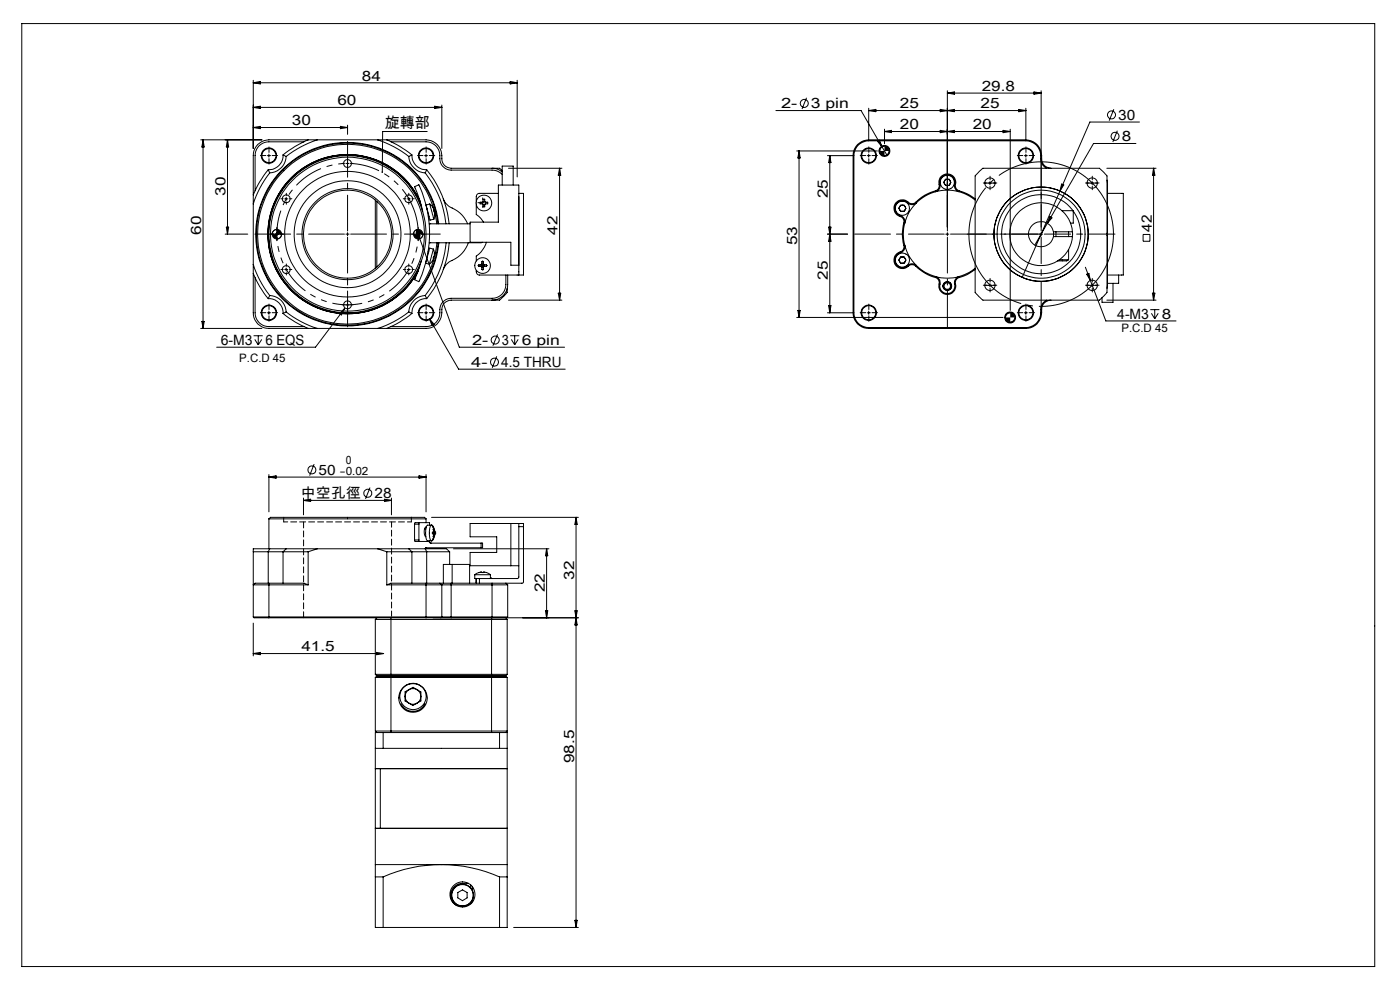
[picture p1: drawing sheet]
<svg xmlns="http://www.w3.org/2000/svg" width="297mm" height="210mm" viewBox="0 0 297 210" stroke-linecap="round" stroke-linejoin="round" font-family="sans-serif">
<defs><g id="words">
<text font-size="3.2" x="81.7" y="27.1">旋轉部</text>
<g font-size="3">
<text x="76.8" y="17.1">84</text>
<text x="71.6" y="22.3">60</text>
<text x="165.7" y="23">2-</text>
<text x="172" y="23">3 pin</text>
<text x="190.9" y="23">25</text>
<text x="208" y="23">25</text>
<text x="208.3" y="19.3">29.8</text>
<text x="61.9" y="26.6">30</text>
<text x="190.9" y="27.5">20</text>
<text x="206.4" y="27.5">20</text>
<text x="237.2" y="25.4">30</text>
<text x="238" y="30">8</text>
<text x="47.9" y="41.6" transform="rotate(-90 47.9 41.6)">30</text>
<text x="175.6" y="42.1" transform="rotate(-90 175.6 42.1)">25</text>
<text x="42.7" y="49.8" transform="rotate(-90 42.7 49.8)">60</text>
<text x="118.3" y="49.8" transform="rotate(-90 118.3 49.8)">42</text>
<text x="169.1" y="52" transform="rotate(-90 169.1 52)">53</text>
<text x="244.3" y="49.2" transform="rotate(-90 244.3 49.2)">42</text>
<text x="175.6" y="59.3" transform="rotate(-90 175.6 59.3)">25</text>
<text x="237" y="67.6">4-M3</text>
<text x="246.5" y="67.6">8</text>
<text x="46.8" y="73.2">6-M3</text>
<text x="56.3" y="73.2">6 EQS</text>
<text x="100" y="77.9">4-</text>
<text x="100.1" y="73.2">2-</text>
<text x="106.3" y="77.9">4.5 THRU</text>
<text x="106.5" y="73.2">3</text>
<text x="110.7" y="73.2">6 pin</text>
<text x="67.6" y="100.7">50</text>
<text x="63.8" y="105.7">中空孔徑</text>
<text x="79.4" y="105.7">28</text>
<text x="115.6" y="125.6" transform="rotate(-90 115.6 125.6)">22</text>
<text x="121.8" y="123" transform="rotate(-90 121.8 123)">32</text>
<text x="63.9" y="138.2">41.5</text>
<text x="121.8" y="161.9" transform="rotate(-90 121.8 161.9)">98.5</text>
</g>
<g font-size="2.5">
<text x="237.9" y="70.4">P.C.D 45</text>
<text x="50.8" y="76.8">P.C.D 45</text>
</g>
<g font-size="2.4">
<text x="72.1" y="100.7">-0.02</text>
<text x="73.3" y="98.3">0</text>
</g>
</g></defs>
<g fill="none" stroke="#000" stroke-width=".21">
<path d="M4.6 5h287v200h-287zM53.7 17v14.5M53.7 17.6l1.5-.3v.5zM53.7 17.6h56M108.2 17.3l1.5 .3-1.5 .2zM109.7 17v20.5M201 19.3v28.9M201 19.7l1.5-.2v.5zM201 19.7h19.9M219.4 19.5l1.5 .2-1.5 .3zM220.9 19.3v28.9M42.6 29.7h13"/>
<path d="M43.1 29.7l.2 1.5h-.5zM43.1 29.7v40M48.3 29.7v20M48.3 29.7l.2 1.5h-.5zM53.7 22.8l1.5-.3v.5zM53.7 22.8h40M53.7 27h20M53.7 27l1.5-.2v.5zM56.7 33h.7M56.9 36a19.7 19.7 0 0 0-3.2 5.3M56.9 36l.3 .7M57 32.7v.6"/>
<path d="M57.2 36.7a20.7 20.7 0 0 0-3.5 6.6M60 32.9a3 3 0 0 1-3.1 3.1M60 32.9l.7 .3M60.7 33.2a3.7 3.7 0 0 1-3.5 3.5M64.5 30.1h-7.5a2.89 2.89 0 0 0-2.9 2.9v7.5M65.4 29.7a21.1 21.1 0 0 0-5.4 3.2M67.3 29.7a21.8 21.8 0 0 0-6.6 3.5M72.2 26.8l1.5 .2-1.5 .3zM73.4 34.7h.6M73.7 34.4v.6M73.7 26.6v1.9M80.1 29.7a21.8 21.8 0 0 1 6.6 3.5"/>
<path d="M82.1 29.7a21.1 21.1 0 0 1 5.3 3.2M82.9 30.1h7.5a2.99 2.99 0 0 1 2.9 3.6 2.39 2.39 0 0 0 2.4 2.4h9.1l.9 .3 .8 .6M86.7 33.2a3.8 3.8 0 0 0 3.5 3.5M87.4 32.9a3 3 0 0 0 3.1 3.1M87.4 32.9l-.7 .3M90.1 33h.6M90.2 36.7a20.9 20.9 0 0 1 4.4 10.8M90.4 32.7v.6M90.5 36a21.4 21.4 0 0 1 4.8 11.5M90.5 36l-.3 .7M90.6 27.9h-9.4l-.1 8.6M92.2 22.5l1.5 .3-1.5 .2z"/>
<path d="M93.7 22.3v9.2M104.4 35.7a3.1 3.1 0 0 1 2.1 .8M106.5 36.2l-.5-.5h-10.3a2.12 2.12 0 0 1-2-2.7 3.4 3.4 0 0 0-3.3-3.3h-33.4a3.3 3.3 0 0 0-3.3 3.3v33.3a3.3 3.3 0 0 0 3.3 3.4h33.4a3.6 3.6 0 0 0 3.4-4.4 1.98 1.98 0 0 1 1.9-1.6h10.3l1-1a1.47 1.47 0 0 0 .6-1.5M106.5 39.3v-4.1h2.4v4.1M107.9 35.7h11.3M118.7 35.7l.3 1.5h-.6zM118.7 35.7v28M164.6 23.5h18.1l4.4 7.6M169 32h17.1M169.5 32v35.3M169.5 32l.3 1.5h-.5zM171.1 20.7l-1 2.4"/>
<path d="M175.5 33h5.5M176 33v33.3M176 33l.3 1.5h-.5zM181 33v33.3M184 33h.6M184.3 32.7v.6M184.3 29.7a3.3 3.3 0 0 0-3.3 3.3M184.3 23v6.7M184.3 23.5h33.3M184.3 23.5l1.5-.3v.5zM184.3 29.7h33.3M186.2 30l.4-.3 .5 1.4z"/>
<path d="M187.1 31.1l1 1.8M187.6 31a1.02 1.02 0 0 0-1 1M187.6 27.9h26.7M187.6 27.4v3.1M187.6 27.9l1.5-.3v.5zM188.6 32l-.2 .7-.8 .3M199.5 23.2l1.5 .3-1.5 .2zM199.5 27.6l1.5 .3-1.5 .2zM200.6 38h.8l.3 .7-.3 .7-.8-.1-.4-.6zM201 23.5l1.5-.3v.5zM201 27.9l1.5-.3v.5zM207.9 36.3l.6-.6h24.7l1.1 1 .5 .6v24.7l-.7 .9-.9 .8h-24.7l-.9-.8-.7-.9v-24.7z"/>
<path d="M208.9 38.8a1.09 1.09 0 0 1 1.1-1.1 1.09 1.09 0 0 1 1.1 1.1M208.9 38.8a1.09 1.09 0 0 0 1.1 1.1 1.09 1.09 0 0 0 1.1-1.1M208.9 38.8h2.2M210 38.5v.7M212.8 27.6l1.5 .3-1.5 .2zM214.3 27.4v38.5M216.1 23.2l1.5 .3-1.5 .2zM217.3 33h.6M217.6 32.7v.6M217.6 29.7a3.5 3.5 0 0 1 3.4 4 1.99 1.99 0 0 0 2 2M217.6 23v6.7M222 35.7l-.2-.2a2.49 2.49 0 0 1-1-2.5 3.1 3.1 0 0 0-3.2-3.1h-33.3a3.1 3.1 0 0 0-3.1 3.1v33.3a3.1 3.1 0 0 0 3.1 3.2h33.3a3.2 3.2 0 0 0 3.2-3.8v-.4a2.11 2.11 0 0 1 1.2-1.6"/>
<path d="M225.2 39l.5 .2-.8 1.3zM230.6 38.8a1.09 1.09 0 0 1 1.1-1.1 1.09 1.09 0 0 1 1.1 1.1M230.6 38.8a1.09 1.09 0 0 0 1.1 1.1 1.09 1.09 0 0 0 1.1-1.1M230.6 38.8h2.2M231.7 38.5v.7M234.8 35.7h10.5M234.8 38.2v23M236.3 23.2l-1 2.4M237 27.7l-.9 2.4M241 30.4h-9l-9.8 17M241.7 25.9h-10.5l-6.3 14.6M244.7 35.7v28"/>
<path d="M244.7 35.7l.3 1.5h-.5zM47.8 49.7h4.8M48 48.2h.5l-.2 1.5zM53.7 56.1a20.7 20.7 0 0 0 3.5 6.6M53.7 58a19.7 19.7 0 0 0 3.2 5.4M54.1 58.9v7.4a2.89 2.89 0 0 0 2.9 3h7.5M58.4 49.7h.7M58.7 49.3v.7M58.7 48.7l-.4 .1a.91 .91 0 0 0-.6 .9M59.7 49.7a.96 .96 0 0 1-1 1M60.4 42.2h.7M60.4 57.2h.7"/>
<path d="M60.7 41.8v.7M60.7 56.9v.6M73.4 49.7h.6M73.7 49.3v.7M79.6 42.4v14.5M79.9 42.7v13.9M86.4 42.2h.6M86.4 57.2h.6M86.7 41.8v.7M86.7 56.9v.6M88.3 49.3l.5-.2 .2 1.5zM88.4 49.7h.6"/>
<path d="M88.4 48.7l.6 1.9M88.4 48.7l.7 1.4-.4 .1zM88.7 49.3v.7M88.7 48.7a1.02 1.02 0 0 0-1 1M89 50.6l8.4 23.1h22.4M89.1 42.8a16.9 16.9 0 0 0-25.5-6.6 16.9 16.9 0 0 0-.7 26.4 16.9 16.9 0 0 0 25.9-5.2M89.2 42.9a16.9 16.9 0 0 0-25.6-6.7 16.9 16.9 0 0 0-.7 26.4 16.9 16.9 0 0 0 25.9-5.3M89.4 43.7a16.8 16.8 0 0 0-25.5-7.6 16.8 16.8 0 0 0-.8 26.6 16.8 16.8 0 0 0 25.9-6.2M89.6 44.5h.1M89.7 44.8a18.2 18.2 0 0 0-1.8-5.2l1-.4a24.5 24.5 0 0 1 0 20.6l-1-.5 1.5-3.9M89.7 49.7a1.02 1.02 0 0 1-1 1M90.5 55h.1"/>
<path d="M90.6 44.3h.1M90.8 53.4h.1M91 45.9l-.1 .1M91.1 47.5h8.6M91.2 43.3l.6 .7M91.2 43.3l.8 3.2M91.2 43.3l-.8 .2 .8 3.2 .8-.2M91.7 55.3l-.6 .7M91.7 55.3h.1M91.8 44h.1M91.8 44l.3 .5v.4h.1M91.9 52.8l.2 1"/>
<path d="M91.9 52.8l-.8 3.2M91.9 52.8l-.8-.1-.6 2.3-.2 .8 .8 .2M92 44.3a19.1 19.1 0 0 0-30.3-9.3 19.1 19.1 0 0 0 3.1 31.6 19.1 19.1 0 0 0 27.9-15.1M92.1 44.5l.1 .4M92.1 53.8h.1M92.1 53.8v.5l-.1 .1v.4l-.3 .5M92.2 44.9v.2M92.2 45.1l.1 .5M92.3 45.6l-.3 .9M92.3 45.6h.1M92.3 45.1l.3 2.4M92.9 47.5a19.3 19.3 0 0 0-29.6-14.1 19.3 19.3 0 0 0 .3 32.7 19.3 19.3 0 0 0 29.4-14.6"/>
<path d="M93.1 47.5a19.5 19.5 0 0 0-29.8-14.3 19.5 19.5 0 0 0 .3 33.1 19.5 19.5 0 0 0 29.5-14.8M94.1 42.2a4 4 0 0 0 2.4 2.2l1.6 1.3 1.1 1.8M94.7 51.5a21.2 21.2 0 0 1-4.5 11.2M95.3 51.5a22.2 22.2 0 0 1-4.8 11.9M99.3 51.5a6.6 6.6 0 0 1-4 4.1l-.8 .7-.4 .8M101 57.4a.77 .77 0 0 0 .7 .9h8.4M101 43.5v2l1 .8 .6 .8M102.1 56.2v.3M102.1 56.3h.6M102.1 43h.6M102.2 56.7l-.1-.2a.34 .34 0 0 1-.4 .1 .34 .34 0 0 1-.1-.4 .46 .46 0 0 0 .5-.1 .46 .46 0 0 0 .1-.6 .32 .32 0 0 1 .4 .1 .32 .32 0 0 1 0 .4l.1 .1a.38 .38 0 0 1 .5 .4h-.4l-.2 .2M102.2 56.7v.1a.23 .23 0 0 0 0 .3 .23 .23 0 0 0 .3 0 .23 .23 0 0 0 .1-.3v-.1"/>
<path d="M102.2 56h.4M102.2 56.7h.4M102.3 51.4l-11.2 .1M102.4 42.7v.6M102.4 56v.7M102.5 43.5l-.1-.2a.35 .35 0 0 1-.4 0 .35 .35 0 0 1-.2-.4 .46 .46 0 0 0 .6-.1 .46 .46 0 0 0 .1-.5 .28 .28 0 0 1 .4 0 .28 .28 0 0 1-.1 .4l.1 .2a.35 .35 0 0 1 .4 0 .35 .35 0 0 1 .2 .3h-.5l-.2 .3M102.5 43.5a.28 .28 0 0 0-.1 .3 .28 .28 0 0 0 .4 .1v-.4M102.5 42.7h.3M102.5 43.4h.3M102.7 56.2v.3M103 42.9v.3M103.2 51.4l-.4 1a5.2 5.2 0 0 1-1.8 1.9v1"/>
<path d="M105.7 41h-4a.66 .66 0 0 0-.7 .7v.9M107.3 58.3a5.8 5.8 0 0 1-.3 3.4l-.9 1-1.3 .5-9.1 .1a2.51 2.51 0 0 0-2.4 3 2.89 2.89 0 0 1-2.9 3h-7.5M107.7 58.3a5.3 5.3 0 0 1-.6 4l-.8 .7a2.92 2.92 0 0 1-1.9 .7M110.1 41h1v17.3h-1M110.1 56.3h-1.7v-4.9h-8.7v-4.3h6v-7.8h4.4v19M175.5 49.7h4.3M175.8 48.2h.5l-.3 1.5zM176 49.7l.3 1.5h-.5zM191.1 43.5h.7l.4 .7-.4 .6h-.7l-.4-.6zM191.1 54.5h.7l.4 .7-.4 .6h-.7l-.4-.6zM191.9 52a1.43 1.43 0 0 1-1.2 1.8 1.62 1.62 0 0 0-.5 2.4 1.62 1.62 0 0 0 2.6 0l.7-.3 .9 .4M191.9 47.3a8.8 8.8 0 0 0 0 4.7"/>
<path d="M191.9 52a8.7 8.7 0 0 0 2.5 4.3M194.4 56.3a8.6 8.6 0 0 0 4.1 2.4M194.4 43a1.4 1.4 0 0 1-2.1-.2 1.63 1.63 0 0 0-2.4 .9 1.63 1.63 0 0 0 1.3 2.1l.7 .8v.7M194.4 43a8.7 8.7 0 0 0-2.5 4.3M198.5 58.7a1.43 1.43 0 0 1 .9 1.9 1.61 1.61 0 0 0 1.9 1.6 1.61 1.61 0 0 0 1.2-2.2v-.5l.3-.4 .6-.4M198.5 40.7a9.1 9.1 0 0 0-4.1 2.3M198.5 40.7a1.38 1.38 0 0 0 .9-2 1.61 1.61 0 0 1 1.9-1.6 1.61 1.61 0 0 1 1.2 2.2l.3 1 .6 .4M198.5 58.7a8.9 8.9 0 0 0 4.9 0M198.5 40.7a9.9 9.9 0 0 1 4.9 0M200.6 49.7h.7M201 49.3v.7M203.4 40.7l1.7 .6 1.8 1.1"/>
<path d="M206.9 42.2a11.6 11.6 0 0 0-3.8-1.9l-.4-.8a1.88 1.88 0 0 0-1.7-2.6 1.88 1.88 0 0 0-1.8 2.6l-.1 .5-.5 .4a10.2 10.2 0 0 0-4.7 2.7h-.9a1.84 1.84 0 0 0-2.8-.2 1.84 1.84 0 0 0 .4 2.9 1.36 1.36 0 0 1 1 2.1 11.7 11.7 0 0 0 .2 4.6l-.5 .8a1.84 1.84 0 0 0-1.6 2.3 1.84 1.84 0 0 0 2.7 1.1 1.4 1.4 0 0 1 2.3 .2 10.8 10.8 0 0 0 4.1 2.1 1.77 1.77 0 0 1 .4 2 1.81 1.81 0 0 0 2.2 1.4 1.81 1.81 0 0 0 1.3-2.4 1.36 1.36 0 0 1 1.4-1.3l1.1-.5 1.7-1M206.9 56.9l-1.3 .9-2.2 .9M220.5 49.7h.7M220.9 49.3v.7M222.2 47.4l-2.7 4.6M222.7 46l.5 .2-1 1.2zM223.5 49.2a2.68 2.68 0 0 0-4.1-1.7 2.68 2.68 0 0 0 0 4.4 2.68 2.68 0 0 0 4.1-1.7M223.5 49.2v1M223.5 49.2h4M223.5 50.2h4M224 49.2v1M224.7 55.1h2"/>
<path d="M224.9 40.5l-8 18.3M225.3 44.7h2.3M226.7 55.1l-.4 .2h-1.9M226.7 49.2v1M226.7 52.9v2.2M227.5 49.2a6.7 6.7 0 0 0-10.1-5.2 6.7 6.7 0 0 0 0 11.4 6.7 6.7 0 0 0 10.1-5.2M227.5 49.2v1M227.6 44.7l.1 2.6h-.6M227.6 44.7a8.4 8.4 0 0 0-14.4 1.5 8.4 8.4 0 0 0 8.3 11.9 8.4 8.4 0 0 0 6.4-13l-.2-.3M230.3 56.7l1 2.8M230.5 58.2l.5-.2 .3 1.5zM231.3 59.5l3.3 8.6h14.9"/>
<path d="M234.8 49.8v.1M234.8 49.5v.1M235 41h3.3v17.3h-3.3M237.3 58.3v1.8h-2.3M242.5 49.7h1.4v1.5h-1.4zM42.6 69.7h13M42.8 68.2h.5l-.2 1.5zM53.8 71.2h1.9M54 72l.8 1.2M54.8 71.2v2M55.5 72l-.7 1.2M56.7 66.3h.7"/>
<path d="M56.9 63.4a3 3 0 0 1 3.1 3.1M57 66v.7M57.2 62.7a3.6 3.6 0 0 1 3.5 3.5M57.2 62.7l-.3 .7M60 66.5a19.7 19.7 0 0 0 5.4 3.2M60.7 66.2a20.7 20.7 0 0 0 6.6 3.5M60.7 66.2l-.7 .3M72 66.5l1.1-1-.7 1.3zM73.1 65.5l-6.2 8.2h-20.9M73.4 64.7h.6M73.7 64.3v.7M86.7 66.2a20.7 20.7 0 0 1-6.6 3.5"/>
<path d="M86.7 66.2l.7 .3M87.4 66.5a19.7 19.7 0 0 1-5.3 3.2M90.1 66.3h.6M90.2 62.7a3.7 3.7 0 0 0-3.5 3.5M90.2 62.7l.3 .7M90.4 66v.7M90.5 63.4a3 3 0 0 0-3.1 3.1M91.1 67.7l6.2 10.6h22.6M91.1 67.7l1 1.1-.4 .3zM105.4 75.6l-1 2.4M105.6 70.9l-1 2.4M107.9 63.7h11.3"/>
<path d="M108.2 71.2h2M108.5 72l.7 1.2M109.2 71.2v2M109.9 72l-.7 1.2M118.4 62.2h.6l-.3 1.5zM169 67.3h43.8M169.3 65.9h.5l-.3 1.4zM175.5 66.3h5.5M175.8 64.8h.5l-.3 1.5zM184 66.3h.6M184.3 66v.7M208.9 60.5a1.09 1.09 0 0 1 1.1-1.1 1.09 1.09 0 0 1 1.1 1.1"/>
<path d="M208.9 60.5a1.09 1.09 0 0 0 1.1 1.1 1.09 1.09 0 0 0 1.1-1.1M208.9 60.5h2.2M210 60.2v.6M214.3 66.3a1.02 1.02 0 0 0-1 1M215.3 67.3a1.02 1.02 0 0 1-1 1.1M217.3 66.3h.6M217.6 66v.7M223 63.7a2.12 2.12 0 0 0-2 2.6 3.3 3.3 0 0 1-3.4 3.4h-33.3a3.3 3.3 0 0 1-3.3-3.4M230.6 60.5a1.09 1.09 0 0 1 1.1-1.1 1.09 1.09 0 0 1 1.1 1.1M230.6 60.5a1.09 1.09 0 0 0 1.1 1.1 1.09 1.09 0 0 0 1.1-1.1M230.6 60.5h2.2M231.7 60.2v.6"/>
<path d="M234.8 63.7h10.5M236.1 60.1v4h-2.3v-1M244 65.7h2M244.3 66.5l.7 1.1M244.5 62.2h.5l-.3 1.5zM245 65.7v1.9M245.7 66.5l-.7 1.1M66.6 98.5l-.9 2.4M53.7 117h3.2M56.9 117h3.1M56.9 117v6.7M57 110.1h33.4"/>
<path d="M57 110.1l.4-.4h31.1a1.9 1.9 0 0 1 1.9 .4M57 100.7v7.9M57 110.1v6.3M57 101.2h33.4M57 101.2l1.6-.3v.6zM57.2 116.4h3.5M57.2 116.4h-3.5v14.5M57.2 116.4l-.3 .6M60 117h5.4M60 117v6.7M60.2 109.7v1M60.7 116.4h6.6"/>
<path d="M60.7 116.4l-.7 .6M64.4 105.6v3.6M64.4 106.1h18.6M64.4 106.1l1.5-.2v.5zM65.4 117v7.1M67.3 116.4h12.8M67.3 116.4l-1.9 .6M78.5 103.4l-1 2.4M80.1 116.4h6.6M80.1 116.4l2 .6M81.6 105.9l1.4 .2-1.4 .3zM82.1 117h5.3"/>
<path d="M82.1 117v7.1M83 105.6v3.6M86.7 116.4h3.5M86.7 116.4l.7 .6M87.4 117h3.1M87.4 117v6.7M87.9 114.5l.2 .4h.9M87.9 111.2h1M87.9 114.5h1M87.9 111.2v3.3M88.9 114.5l.1 .4M88.9 111.2v3.3"/>
<path d="M88.9 100.9l1.5 .3-1.5 .3zM89 110.9l-.1 .3M89 110.9h-.9l-.2 .3M89 110.9h2.1v.5M89 114.9h2.1M90.1 112.2h.2M90.2 116.4h4.5l.7 .6M90.2 116.4l.3 .6M90.3 116.2h.1M90.4 100.7v7.9M90.4 110.1v.8M90.4 116.2v.2"/>
<path d="M90.4 116.2h11.7M90.4 111.8a1.53 1.53 0 0 0-.1 2M90.5 117h4.9M90.5 117v6.7M91.1 114.9l.3 .3h10.7M91.1 114.9h.1M91.1 114.9l.4 .3M91.1 114.7v.2M91.5 109.7h31.2M91.8 111.5l.3 .6 .2 .8M91.9 113.8l.1 .1M91.9 112.9h-.1a.19 .19 0 0 0-.1 .2 .19 .19 0 0 0 .2 .1"/>
<path d="M91.9 113.2l.1 .2M91.9 112l-.2-.6h-1a2.87 2.87 0 0 0-.3 2.6l.3 .7h1l.2-.5M91.9 113.2h.2M91.9 112.9h.2M92 112.2l.1 .5M92 112.2v.5M92 112.2l-.1 .1M92 112.7l-.1 .2M92 113.4v.5M92 113.4h.1M92 112.7h.1M92.1 112.7v.2"/>
<path d="M92.1 113.4l-.1 .5M92.1 112.9l-.1-.8a.57 .57 0 0 0-.6-.6l-.3 1.2a2.27 2.27 0 0 0 .4 2l.4-.4 .2-1.1M92.1 112.9v.3M92.1 112.9h.1M92.1 113.2v.2M92.1 113.2h.1M92.3 113.2l-.2 .8-.3 .6M92.3 112.9h.1M92.3 112.9v.3M92.3 113.2h.1M95.4 117v2.7M95.9 119.7h-1.8v4"/>
<path d="M95.9 119.7h3.7v4M95.9 119.7v4M96.2 116.4h20.3M102.1 115.2h.3v1h-.3M102.1 115.2v1M108.4 111v9M110.1 111.7l-.1 10.9-.2 .1h-8.1M110.1 111v.7M110.1 111.7h1M111.1 111.7v11.8l-.3 .2h-3.5M111.1 111.7v-.7h-11.4v2.9h5.7v3.3h-5.7v2.8h10.4M116 116.4v14.6"/>
<path d="M116 116.4l.2 1.5h-.5zM122.2 109.7v87M122.2 109.7l.2 1.5h-.4zM53.7 130.9h40M53.7 130.9l.2 .1h3.1M53.7 132.2v6.9M53.7 138.6l1.5-.2v.5zM53.7 138.6h27.7M57 123.7h-2.9l-.4 .4h11.7M57 123.7h7.5l.9 .4M57 123.7v7.3M57 131h33.4"/>
<path d="M79.6 131.4h28M79.6 131.4v11.6M79.9 138.4l1.5 .2-1.5 .3zM79.9 131l-.3 .4M82.1 124.1h11.6M82.9 131v24.4M90.4 123.7h-7.5l-.8 .4M90.4 131h3.1M90.4 123.7h2.9M90.4 123.7v7.3M91.9 131h30.8M93.3 123.7h2.4"/>
<path d="M93.3 123.7l.4 .4M93.7 130.9h14M93.7 124.1h14M93.7 124.1v6.8M93.7 130.9l-.2 .1M95.7 123.7v7.3h-2.2M95.7 123.7h8.7M100.7 121.9h3.3M100.7 121.9v.8h.3M101 122.7v.8M101 122.7h.7M101 122.7v1"/>
<path d="M101.6 121.5l-.9 .4M101.6 121.5h.1M101.6 121.5h1.6M101.7 122.7v1M103.2 121.5h.1M103.2 121.5l.8 .4M104 122.5l.3 .2M104 122.7h.3M104 121.9v.8M104.3 131v24.4M104.3 122.7h.1M104.4 123.7h2.9"/>
<path d="M104.4 123.7v7.3h3.1l.2-.1M107.3 131l.3 .4M107.3 123.7l.4 .4M107.6 131.4v11.6M107.7 124.1v6.8M115.7 129.6h.5l-.2 1.4zM122 129.6h.4l-.2 1.4zM122.2 131l.2 1.6h-.4zM79.6 158.7h1.7M79.6 155.1h28M79.6 143.7h28M79.6 143h28"/>
<path d="M79.6 143.7v11.4M79.6 155.1l.3 .3M79.6 143l.3 .4M79.9 143.4h27.4M79.9 143.4l-.3 .3M81.3 155.4h-1.7v28M81.3 155.4v3.3M81.3 158.7h24.7M81.3 155.4h24.7M85.1 149.3a2.84 2.84 0 0 0 2.5 1.6 2.84 2.84 0 0 0 2.6-1.6M85.9 146.7l1.7-.9 1.7 1v1.9l-1.7 .9-1.7-.9zM106 158.7h1.6"/>
<path d="M106 155.4h1.6v28M106 155.4v3.3M107.3 143.4l.3 .3M107.6 143.7v11.4M107.6 155.1l-.3 .3M107.6 143l-.3 .4M79.6 175.7h28zM79.6 163h28zM80.7 163v12.7M79.6 183.4h14M79.6 186h1.7M79.6 183.4v2.6"/>
<path d="M79.6 186v10.7h1.7M81.3 196.7h24.7M81.3 186v10.7M93.6 183.4a30.9 30.9 0 0 0-12.3 2.6M93.6 183.4a30.9 30.9 0 0 1 12.4 2.6M93.6 183.4h14M97.1 189.3l1-.5 1 .5v1.2l-1 .6-1-.6zM98.1 187.6a2.26 2.26 0 0 0-2.3 2.3 2.26 2.26 0 0 0 2.3 2.2M98.1 187.6a2.26 2.26 0 0 1 2.3 2.3 2.26 2.26 0 0 1-2.3 2.2M98.1 187.6a2.33 2.33 0 0 1 2.3 2.3 2.33 2.33 0 0 1-2.3 2.3M98.1 192.1v.1M98.1 187.6h.1"/>
<path d="M98.1 187.6a2.33 2.33 0 0 0-2.3 2.3 2.33 2.33 0 0 0 2.3 2.3M99.4 187.4h-.5a2.56 2.56 0 0 0-3.1 1.5 2.56 2.56 0 0 0 1.2 3.2M99.9 187.7v.6M99.9 191.4v.3M100.3 188.2v.8M100.3 190.8v.5M106 186h1.6M106 186v10.7M107.6 186v10.7h-1.6M107.6 183.4v2.6M109 196.7h13.7M122 195.2h.4l-.2 1.5z"/>
<circle cx="57" cy="33" r="1.63"/>
<circle cx="57.1" cy="33" r="1.49"/>
<circle cx="73.7" cy="34.7" r=".84"/>
<circle cx="90.4" cy="33" r="1.63"/>
<circle cx="90.4" cy="33" r="1.49"/>
<circle cx="170.6" cy="21.9" r=".85"/>
<circle cx="184.3" cy="33" r="1.63"/>
<circle cx="184.3" cy="33" r="1.49"/>
<circle cx="187.6" cy="32" r="1"/>
<circle cx="187.6" cy="32" r="1.17"/>
<circle cx="201" cy="38.7" r="1.5"/>
<circle cx="201" cy="38.7" r=".68"/>
<circle cx="217.6" cy="33" r="1.63"/>
<circle cx="217.6" cy="33" r="1.49"/>
<circle cx="235.8" cy="24.4" r=".85"/>
<circle cx="236.5" cy="28.9" r=".84"/>
<circle cx="58.7" cy="49.7" r="1"/>
<circle cx="60.7" cy="57.2" r=".84"/>
<circle cx="60.7" cy="42.2" r=".83"/>
<circle cx="73.7" cy="49.7" r="16.7"/>
<circle cx="73.7" cy="49.7" r="9.3"/>
<circle cx="73.7" cy="49.7" r="13.3"/>
<circle cx="73.7" cy="49.7" r="9.7"/>
<circle cx="73.7" cy="49.7" r="11.3"/>
<circle cx="73.7" cy="49.7" r="16.3"/>
<circle cx="86.7" cy="42.2" r=".83"/>
<circle cx="86.7" cy="57.2" r=".84"/>
<circle cx="88.7" cy="49.7" r=".99"/>
<circle cx="102.4" cy="56.3" r="1.67"/>
<circle cx="102.7" cy="43.1" r="1.67"/>
<circle cx="191.4" cy="44.2" r="1.5"/>
<circle cx="191.4" cy="55.2" r="1.48"/>
<circle cx="191.4" cy="55.2" r=".67"/>
<circle cx="191.4" cy="44.2" r=".67"/>
<circle cx="220.9" cy="49.7" r="10"/>
<circle cx="220.9" cy="49.7" r="9.3"/>
<circle cx="57" cy="66.3" r="1.63"/>
<circle cx="57.1" cy="66.3" r="1.49"/>
<circle cx="73.7" cy="64.7" r=".83"/>
<circle cx="90.4" cy="66.3" r="1.63"/>
<circle cx="90.4" cy="66.3" r="1.49"/>
<circle cx="104.9" cy="76.8" r=".86"/>
<circle cx="105.1" cy="72.1" r=".84"/>
<circle cx="184.3" cy="66.3" r="1.63"/>
<circle cx="184.3" cy="66.3" r="1.49"/>
<circle cx="201" cy="60.7" r=".69"/>
<circle cx="201" cy="60.7" r=".87"/>
<circle cx="201" cy="60.7" r=".94"/>
<circle cx="214.3" cy="67.3" r="1.17"/>
<circle cx="214.3" cy="67.3" r="1"/>
<circle cx="217.6" cy="66.3" r="1.63"/>
<circle cx="217.6" cy="66.3" r="1.49"/>
<circle cx="66.2" cy="99.7" r=".86"/>
<circle cx="78" cy="104.6" r=".85"/>
<circle cx="87.6" cy="147.7" r="1.67"/>
<circle cx="87.6" cy="147.7" r="2.79"/>
<circle cx="87.6" cy="148.1" r="3"/>
<circle cx="98.1" cy="189.7" r="2.66"/>
</g>
<path d="M235.5 45.2a15.3 15.3 0 0 0-25.6-6.3 15.3 15.3 0 0 0 6.8 25.5 15.3 15.3 0 0 0 19.1-18.1l-.3-1.1" fill="none" stroke="#000" stroke-width=".21" stroke-dasharray="30.5 1.3 1.3 1.3" stroke-dashoffset="1.4" stroke-linecap="butt"/>
<path d="M88.1 45.3a15 15 0 0 0-25.1-6.1 15 15 0 0 0 6.7 24.9 15 15 0 0 0 18.7-17.8l-.3-1" fill="none" stroke="#000" stroke-width=".21" stroke-dasharray="6.3 1.3 1.3 1.3 1.3 1.3" stroke-dashoffset=".5" stroke-linecap="butt"/>
<path d="M73.1 49.7h-19M73.7 49v-19M73.7 50.3v19M74.4 49.7h19M200.3 49.7h-19M201 49v-19M201 50.3v19M201.6 49.7h19" fill="none" stroke="#000" stroke-width=".21" stroke-dasharray="30.5 1.3 1.3 1.3" stroke-dashoffset="22.9"/>
<g fill="none" stroke="#000" stroke-width=".21" stroke-dasharray="30.5 1.3 1.3 1.3">
<path d="M56.4 33h-1.2M57.1 32.3v-1.1M57.1 33.7v1.1M57.7 33h1.2M73.1 34.7h-.5M73.7 34v-.5M73.7 35.3v.5M74.4 34.7h.5M89.7 33h-1.1M90.4 32.3v-1.1M90.4 33.7v1.1M91.1 33h1.1"/>
<path d="M183.6 33h-1.1M184.3 32.3v-1.1M184.3 33.7v1.1M185 33h1.1M209.4 38.8h-.8M210 38.2v-.8M210 39.5v.8M210.7 38.8h.8M217 33h-1.2M217.6 32.3v-1.1M217.6 33.7v1.1M218.3 33h1.2"/>
<path d="M231.1 38.8h-.8M231.7 38.2v-.8M231.7 39.5v.8M232.4 38.8h.8M58.1 49.7h-.8M58.1 49.7h-.7M58.7 49v-.7M58.7 50.3v.8M58.8 49v-.7M58.8 50.3v.7M59.4 49.7h.7M60.1 42.2h-.5"/>
<path d="M60.1 57.2h-.5M60.7 41.5v-.5M60.7 42.8v.5M60.7 56.5v-.5M60.7 57.8v.5M61.4 42.2h.5M61.4 57.2h.5M86.1 57.2h-.5M86.1 42.2h-.5M86.7 56.5v-.5M86.7 57.8v.5M86.7 41.5v-.5"/>
<path d="M86.7 42.8v.5M87.4 57.2h.5M87.4 42.2h.5M88.1 49.7h-.8M88.7 49v-.7M88.7 50.3v.8M89.4 49.7h.7M101.7 56.3h-.3M101.7 43h-.3M102.4 55.7v-.4M102.4 57v.3M102.4 42.3v-.3"/>
<path d="M102.4 43.7v.3M103.1 56.3h.3M103.1 43h.3M210 59.8v-.7M231.7 59.8v-.7M56.4 66.3h-1.2M57.1 65.7v-1.2M57.1 67v1.2M57.7 66.3h1.2M73.1 64.7h-.5M73.7 64v-.5M73.7 65.3v.5"/>
<path d="M74.4 64.7h.5M89.7 66.3h-1.1M90.4 65.7v-1.2M90.4 67v1.2M91.1 66.3h1.1M183.6 66.3h-1.1M184.3 65.7v-1.2M184.3 67v1.2M185 66.3h1.1M209.4 60.5h-.8M210 61.2v.7M210.7 60.5h.8"/>
<path d="M217 66.3h-1.2M217.6 65.7v-1.2M217.6 67v1.2M218.3 66.3h1.2M231.1 60.5h-.8M231.7 61.2v.7M232.4 60.5h.8M87.3 109.7v1"/>
</g>
<path d="M220.2 49.7h-15M220.9 49v-15M220.9 50.3v15M221.5 49.7h15" fill="none" stroke="#000" stroke-width=".21" stroke-dasharray="30.5 1.3 1.3 1.3" stroke-dashoffset="24.9"/>
<path d="M60.2 110.7h27.1" fill="none" stroke="#000" stroke-width=".21" stroke-dasharray="1.3 .6" stroke-dashoffset=".4"/>
<path d="M64.4 110.7v20.3" fill="none" stroke="#000" stroke-width=".21" stroke-dasharray="1.3 .6"/>
<path d="M83.1 110.7v20" fill="none" stroke="#000" stroke-width=".21" stroke-dasharray="1.3 .6" stroke-dashoffset=".2"/>
<g fill="#000">
<path d="M81 36.4h.2v.2l-.1-.1v.2l-.2-.1z"/>
<path d="M213.3 67.3a1.02 1.02 0 0 0 1 1.1v-1.1zM214.3 66.3v1h1l-.1-.4a.91 .91 0 0 0-.9-.6zM186.6 32l.1 .2a.97 .97 0 0 0 .9 .8v-1zM187.6 31v1h1a1.02 1.02 0 0 0-1-1zM87.7 49.7a1.02 1.02 0 0 0 1 1v-1zM88.7 48.7v1h1a1.02 1.02 0 0 0-1-1zM57.7 49.7a1.02 1.02 0 0 0 1 1v-1zM58.7 48.7v1h1a.95 .95 0 0 0-1-1z"/>
</g>
<use href="#words"/>
</svg>
